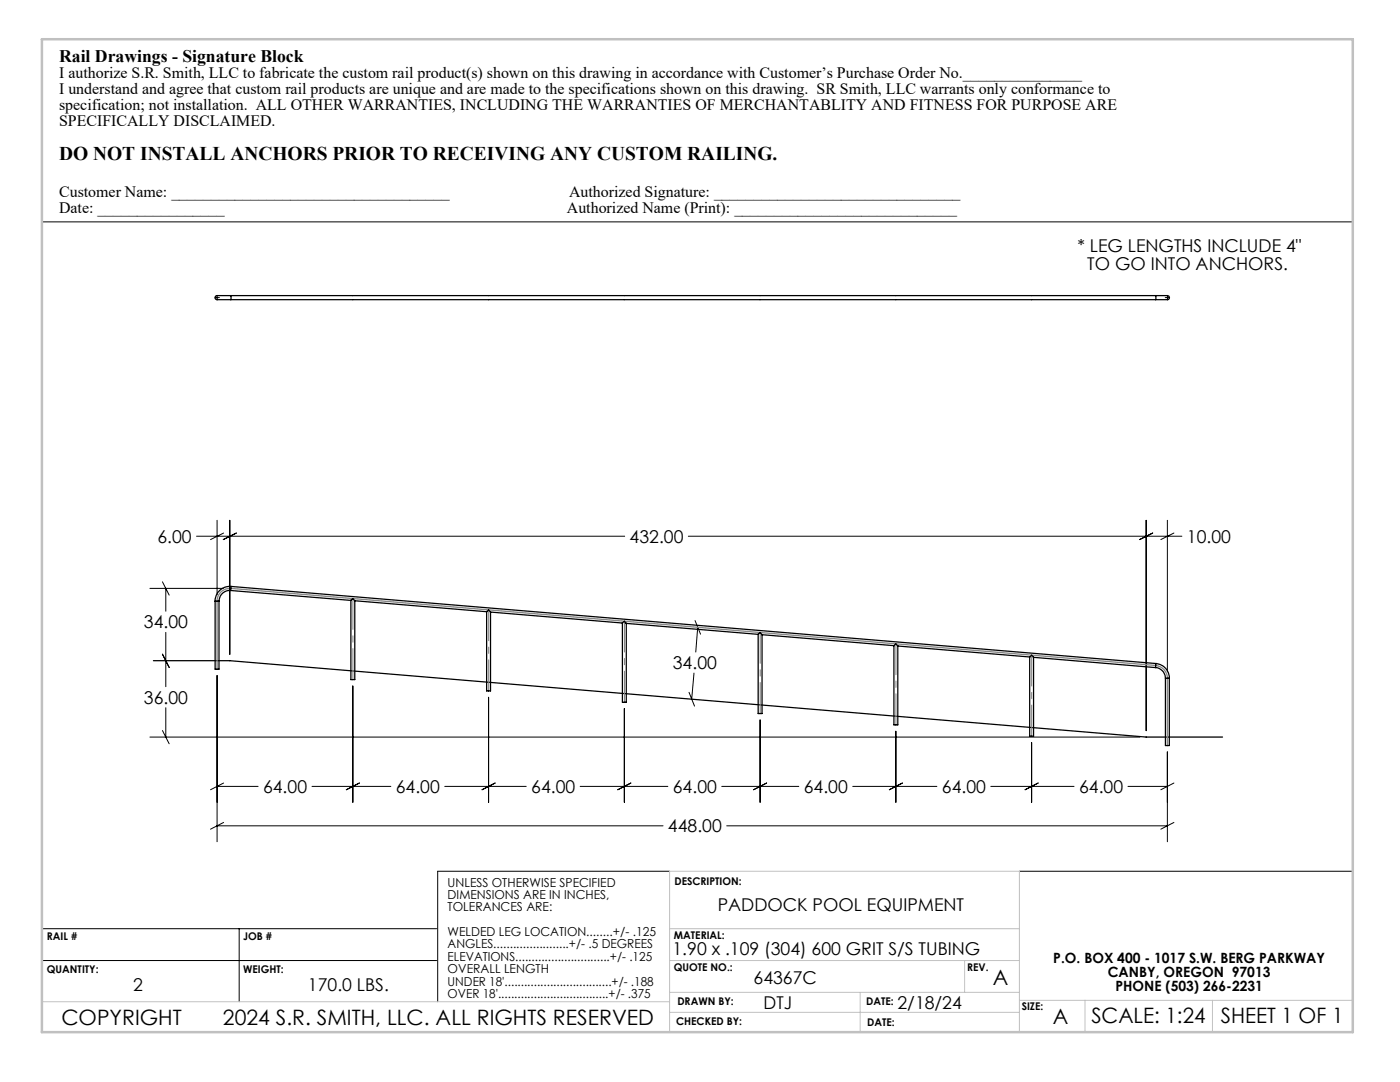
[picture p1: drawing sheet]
<svg xmlns="http://www.w3.org/2000/svg" width="279mm" height="216mm" viewBox="0 0 279 216" stroke-linecap="round" stroke-linejoin="round" font-family="sans-serif">
<defs><g id="words">
<g font-size="4.2">
<text x="198.2" y="196.5">A</text>
<text x="12.2" y="204.6">COPYRIGHT</text>
<text x="44.5" y="204.6">2024 S.R. SMITH, LLC. ALL RIGHTS RESERVED</text>
<text x="210.1" y="204.3">A</text>
<text x="217.8" y="204.1">SCALE: 1:24</text>
<text x="243.6" y="204.1">SHEET 1 OF 1</text>
</g>
<text font-size="3.9" x="11.8" y="32">DO NOT INSTALL ANCHORS PRIOR TO RECEIVING ANY CUSTOM RAILING.</text>
<g font-size="3.5">
<text x="11.8" y="12.3">Rail Drawings - Signature Block</text>
<text x="215" y="50.3">* LEG LENGTHS INCLUDE 4&quot;</text>
<text x="217" y="53.8">TO GO INTO ANCHORS.</text>
<text x="31.4" y="108.3">6.00</text>
<text x="125.7" y="108.3">432.00</text>
<text x="236.9" y="108.3">10.00</text>
<text x="28.7" y="125.4">34.00</text>
<text x="134.3" y="133.5">34.00</text>
<text x="28.7" y="140.4">36.00</text>
<text x="52.5" y="158.2">64.00</text>
<text x="79" y="158.2">64.00</text>
<text x="106" y="158.2">64.00</text>
<text x="134.3" y="158.2">64.00</text>
<text x="160.4" y="158.2">64.00</text>
<text x="188" y="158.2">64.00</text>
<text x="215.4" y="158.2">64.00</text>
<text x="133.3" y="166.1">448.00</text>
<text x="143.2" y="181.7">PADDOCK POOL EQUIPMENT</text>
<text x="134.2" y="190.5">1.90 x .109 (304) 600 GRIT S/S TUBING</text>
<text x="26.6" y="197.6">2</text>
<text x="61.5" y="197.6">170.0 LBS.</text>
<text x="150.4" y="196.3">64367C</text>
<text x="152.4" y="201.3">DTJ</text>
<text x="179.1" y="201.3">2/18/24</text>
</g>
<g font-size="3.2">
<text x="11.8" y="15.6">I authorize S.R. Smith, LLC to fabricate the custom rail product(s) shown on this drawing in accordance with Customer’s Purchase Order No._______________</text>
<text x="11.8" y="18.8">I understand and agree that custom rail products are unique and are made to the specifications shown on this drawing. SR Smith, LLC warrants only conformance to</text>
<text x="11.8" y="21.9">specification; not installation. ALL OTHER WARRANTIES, INCLUDING THE WARRANTIES OF MERCHANTABLITY AND FITNESS FOR PURPOSE ARE</text>
<text x="11.8" y="25.1">SPECIFICALLY DISCLAIMED.</text>
<text x="11.8" y="39.2">Customer Name: ___________________________________</text>
<text x="113.6" y="39.2">Authorized Signature: _______________________________</text>
<text x="11.8" y="42.4">Date: ________________</text>
<text x="113.1" y="42.4">Authorized Name (Print): ____________________________</text>
</g>
<g font-size="2.8">
<text x="210.2" y="192.2">P.O. BOX 400 - 1017 S.W. BERG PARKWAY</text>
<text x="221.1" y="195">CANBY, OREGON 97013</text>
<text x="222.6" y="197.8">PHONE (503) 266-2231</text>
</g>
<g font-size="2.5">
<text x="89.3" y="176.9">UNLESS OTHERWISE SPECIFIED</text>
<text x="89.3" y="179.4">DIMENSIONS ARE IN INCHES,</text>
<text x="89.3" y="181.8">TOLERANCES ARE:</text>
<text x="89.3" y="186.8">WELDED LEG LOCATION........+/- .125</text>
<text x="89.3" y="189.2">ANGLES.......................+/- .5 DEGREES</text>
<text x="89.3" y="191.7">ELEVATIONS.............................+/- .125</text>
<text x="89.3" y="194.2">OVERALL LENGTH</text>
<text x="89.3" y="196.7">UNDER 18'.................................+/- .188</text>
<text x="89.3" y="199.1">OVER 18'..................................+/- .375</text>
</g>
<g font-size="2.1">
<text x="134.6" y="176.6">DESCRIPTION:</text>
<text x="9.4" y="187.6">RAIL #</text>
<text x="48.5" y="187.6">JOB #</text>
<text x="134.5" y="187.3">MATERIAL:</text>
<text x="9.4" y="194.1">QUANTITY:</text>
<text x="48.5" y="194.1">WEIGHT:</text>
<text x="134.5" y="193.8">QUOTE NO.:</text>
<text x="193" y="193.7">REV.</text>
<text x="135.2" y="200.6">DRAWN BY:</text>
<text x="172.9" y="200.5">DATE:</text>
<text x="203.9" y="201.5">SIZE:</text>
<text x="134.9" y="204.6">CHECKED BY:</text>
<text x="173.1" y="204.7">DATE:</text>
</g>
</g></defs>
<g fill="none" stroke="#000" stroke-width=".2">
<path d="M8.4 44.3h261.6M43.3 59.4h.1M233 59.4h.1M29.9 117.4h14.7M32.4 116.1l1.4 2.6M33.1 117.4v4.6M39.2 107h85.5M43.3 103.8v14.9M44.6 106.4l-2.6 1.3M45.9 103.8v26.8M47.2 106.4l-2.6 1.3M137.4 107h98.5"/>
<path d="M228.7 103.8v42M230 106.4l-2.6 1.3M233 103.8v30.3M234.3 106.4l-2.6 1.3M32.4 130.5l1.4 2.7M33.1 126.2v10.8M43.3 134.8v33.2M70.4 136.9v23.2M97.5 139.1v21M137.5 138.1l1.1 2.8M138.5 134.3l-.5 5.2M138.7 123.8l1.1 2.7"/>
<path d="M139.2 125.2l-.3 4.9M29.9 147.1h197.6M32.4 145.8l1.4 2.6M33.1 141.2v5.9M43.3 156.9h8.2M44.6 156.2l-2.6 1.4M62.3 156.9h15.7M71.7 156.2l-2.6 1.4M88.8 156.9h16.2M98.8 156.2l-2.6 1.4M115.8 156.9h17.5M124.6 141.4v18.7"/>
<path d="M125.9 156.2l-2.6 1.4M144 156.9h15.4M151.7 143.7v16.4M153 156.2l-2.6 1.4M170.2 156.9h16.8M178.8 145.9v14.2M180.1 156.2l-2.6 1.4M197.7 156.9h16.6M205.9 148.2v11.9M207.2 156.2l-2.6 1.4M225.1 156.9h7.9M233 150v18"/>
<path d="M234.3 156.2l-2.6 1.4M43.3 164.8h89M44.6 164.1l-2.6 1.4M133.6 173.8h-46.3v26.1M145 164.8h88M203.4 173.8h66.6M234.3 164.1l-2.6 1.4M8.4 185.3h78.7M8.4 191.7h78.7M47.7 185.3v14.6"/>
</g>
<path d="M8.4 199.9h125.2M133.6 185.3h69.8M133.6 198h69.8M133.6 191.7h69.8M171.7 198v8M192.5 191.7v6.3M203.4 199.6h66.6M216.5 199.6v6.4M242 199.6v6.4M133.6 206v-32.2h69.8v32.2M133.6 202h69.8" fill="none" stroke="#c0c0c0" stroke-width=".2"/>
<path d="M8.4 7.8h261.6v198.2h-261.6z" fill="none" stroke="#c0c0c0" stroke-width=".5"/>
<path d="M43.3 133.5v-13.6a2.54 2.54 0 0 1 2.8-2.5l184.5 15.4a2.54 2.54 0 0 1 2.4 2.5v13.5" fill="none" stroke="#808080" stroke-width=".25"/>
<path d="M43.3 59.4h-.4M43.3 59.3v-.4M43.3 59.5v.3M43.4 59.4h.4M232.9 59.4h-.4M233 59.3v-.4M233 59.5v.3M233.1 59.4h.3" fill="none" stroke="#000" stroke-width=".2" stroke-dasharray="15.2 1.3 1.3 1.3"/>
<g fill="none" stroke="#000" stroke-width=".25">
<path d="M46.1 59h-2.7a.44 .44 0 0 0-.5 .5 .44 .44 0 0 0 .7 .3h2.5M46.1 59v.8M46.1 59h184.5M46.1 59.8h184.5M230.6 59h2.3a.44 .44 0 0 1 .5 .5 .44 .44 0 0 1-.7 .3h-2.1M230.6 59v.8M42.9 119.9v13.6h.8v-13.6M42.9 119.9h.8M46 117.8a2.17 2.17 0 0 0-2.3 2.1M46 117.8l24 2M46.1 117a2.95 2.95 0 0 0-3.2 2.9M46.1 117l-.1 .8"/>
<path d="M46.1 117l184.6 15.4M70 119.8h.1a.35 .35 0 0 1 .3-.3 .35 .35 0 0 1 .4 .3v.1M70 119.8v15.8h.8v-15.7M70.8 119.9l26.3 2.2M30.6 131.8h15.3l182.8 15.3h15.3M97.1 122.1h.1a.35 .35 0 0 1 .3-.4 .35 .35 0 0 1 .4 .4M97.1 122.1v15.8h.8v-15.8M97.9 122.1l26.3 2.2M124.2 124.3a.35 .35 0 0 1 .4-.3 .35 .35 0 0 1 .4 .3v.1M124.2 124.3v15.8h.8v-15.7M125 124.4l26.3 2.2M151.3 126.6v15.8h.8v-15.8"/>
<path d="M151.3 126.6a.35 .35 0 0 1 .4-.3 .35 .35 0 0 1 .3 .3h.1M152.1 126.6l26.3 2.2M178.4 128.8a.35 .35 0 0 1 .4-.3 .35 .35 0 0 1 .3 .3l.1 .1M178.4 128.8v15.8h.8v-15.7M179.2 128.9l26.3 2.2M205.5 131.1a.35 .35 0 0 1 .4-.3 .35 .35 0 0 1 .3 .3l.1 .1M205.5 131.1v15.8h.8v-15.7M206.3 131.2l24.3 2M230.6 133.2a2.11 2.11 0 0 1 2 2.1M230.7 132.4a2.9 2.9 0 0 1 2.7 2.9M230.7 132.4l-.1 .8M232.6 135.3v13.5h.8v-13.5"/>
<path d="M232.6 135.3h.8"/>
</g>
<path d="M70.4 119.4v16.2M97.5 121.7v16.1M124.6 123.9v16.2M151.7 126.2v16.1M178.8 128.5v16.1M205.9 130.7v16.2" fill="none" stroke="#808080" stroke-width=".2" stroke-dasharray="15.2 1.3 1.3 1.3" stroke-dashoffset="9.1"/>
<use href="#words"/>
</svg>
